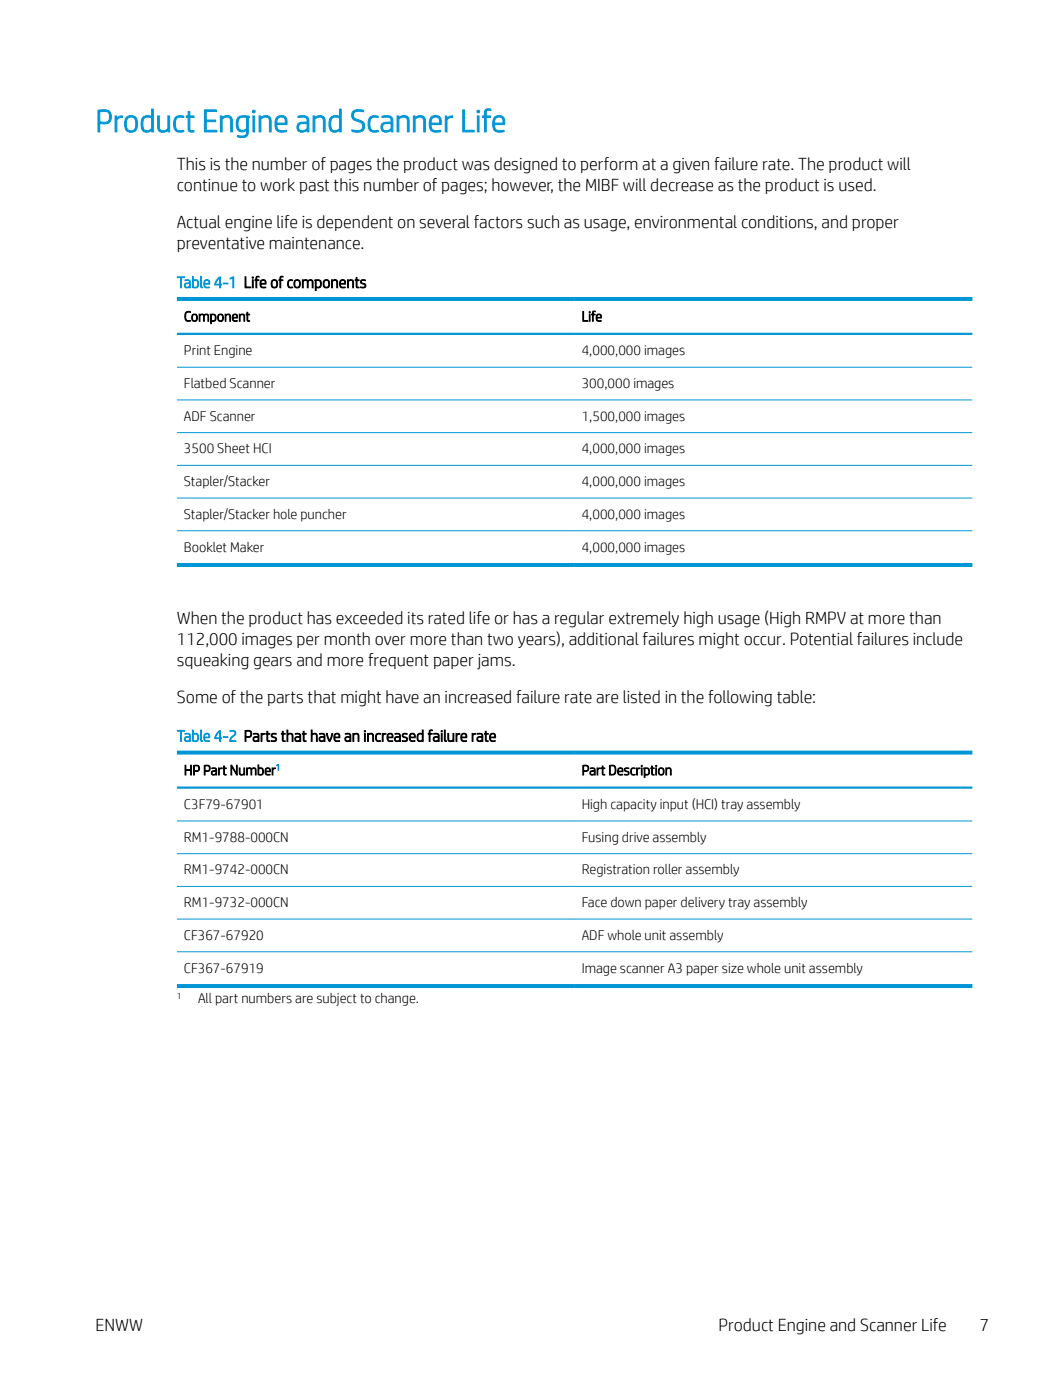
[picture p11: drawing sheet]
<svg xmlns="http://www.w3.org/2000/svg" width="210mm" height="279mm" viewBox="0 0 210 279" stroke-linecap="round" stroke-linejoin="round" font-family="sans-serif">
<defs><g id="words">
<text font-size="6.3" fill="#0096d6" x="19" y="26.3">Product Engine and Scanner Life</text>
<g font-size="3.5">
<text x="35.3" y="33.9">This is the number of pages the product was designed to perform at a given failure rate. The product will</text>
<text x="35.3" y="38.1">continue to work past this number of pages; however, the MIBF will decrease as the product is used.</text>
<text x="35.3" y="45.6">Actual engine life is dependent on several factors such as usage, environmental conditions, and proper</text>
<text x="35.3" y="49.8">preventative maintenance.</text>
<text x="35.3" y="124.4">When the product has exceeded its rated life or has a regular extremely high usage (High RMPV at more than</text>
<text x="35.3" y="128.7">112,000 images per month over more than two years), additional failures might occur. Potential failures include</text>
<text x="35.3" y="132.9">squeaking gears and more frequent paper jams.</text>
<text x="35.3" y="140.3">Some of the parts that might have an increased failure rate are listed in the following table:</text>
<text x="19" y="265.7">ENWW</text>
<text x="143.3" y="265.7">Product Engine and Scanner Life</text>
<text x="195.4" y="265.7">7</text>
</g>
<g font-size="3.2" fill="#0096d6">
<text x="35.3" y="57.4">Table 4-1 Life of components</text>
<text x="35.3" y="148">Table 4-2 Parts that have an increased failure rate</text>
</g>
<g font-size="2.8">
<text x="36.7" y="64.1">Component</text>
<text x="116" y="64.1">Life</text>
<text x="36.7" y="70.9">Print Engine</text>
<text x="116" y="70.9">4,000,000 images</text>
<text x="36.7" y="77.4">Flatbed Scanner</text>
<text x="116" y="77.4">300,000 images</text>
<text x="36.7" y="84">ADF Scanner</text>
<text x="116" y="84">1,500,000 images</text>
<text x="36.7" y="90.5">3500 Sheet HCI</text>
<text x="116" y="90.5">4,000,000 images</text>
<text x="36.7" y="97">Stapler/Stacker</text>
<text x="116" y="97">4,000,000 images</text>
<text x="36.7" y="103.5">Stapler/Stacker hole puncher</text>
<text x="116" y="103.5">4,000,000 images</text>
<text x="36.7" y="110.1">Booklet Maker</text>
<text x="116" y="110.1">4,000,000 images</text>
<text x="36.7" y="154.7">HP Part Number</text>
<text x="116" y="154.7">Part Description</text>
<text x="36.7" y="161.5">C3F79-67901</text>
<text x="116" y="161.5">High capacity input (HCI) tray assembly</text>
<text x="36.7" y="168">RM1-9788-000CN</text>
<text x="116" y="168">Fusing drive assembly</text>
<text x="36.7" y="174.5">RM1-9742-000CN</text>
<text x="116" y="174.5">Registration roller assembly</text>
<text x="36.7" y="181">RM1-9732-000CN</text>
<text x="116" y="181">Face down paper delivery tray assembly</text>
<text x="36.7" y="187.6">CF367-67920</text>
<text x="116" y="187.6">ADF whole unit assembly</text>
<text x="36.7" y="194.1">CF367-67919</text>
<text x="116" y="194.1">Image scanner A3 paper size whole unit assembly</text>
<text x="39.5" y="200.1">All part numbers are subject to change.</text>
</g>
<text font-size="1.8" x="35.3" y="199.3">1</text>
<text font-size="1.7" fill="#0096d6" x="55" y="153.7">1</text>
</g></defs>
<path d="M35.3 59.7h158.6M35.3 112.8h158.6M35.3 150.2h158.6M35.3 196.8h158.6" fill="none" stroke="#0096d6" stroke-width=".79"/>
<path d="M35.3 66.6h158.6M35.3 157.2h158.6" fill="none" stroke="#0096d6" stroke-width=".44"/>
<path d="M35.3 73.3h158.6M35.3 79.8h158.6M35.3 86.3h158.6M35.3 92.9h158.6M35.3 99.4h158.6M35.3 105.9h158.6M35.3 163.8h158.6M35.3 170.4h158.6M35.3 176.9h158.6M35.3 183.4h158.6M35.3 189.9h158.6" fill="none" stroke="#0096d6" stroke-width=".2"/>
<use href="#words"/>
</svg>
